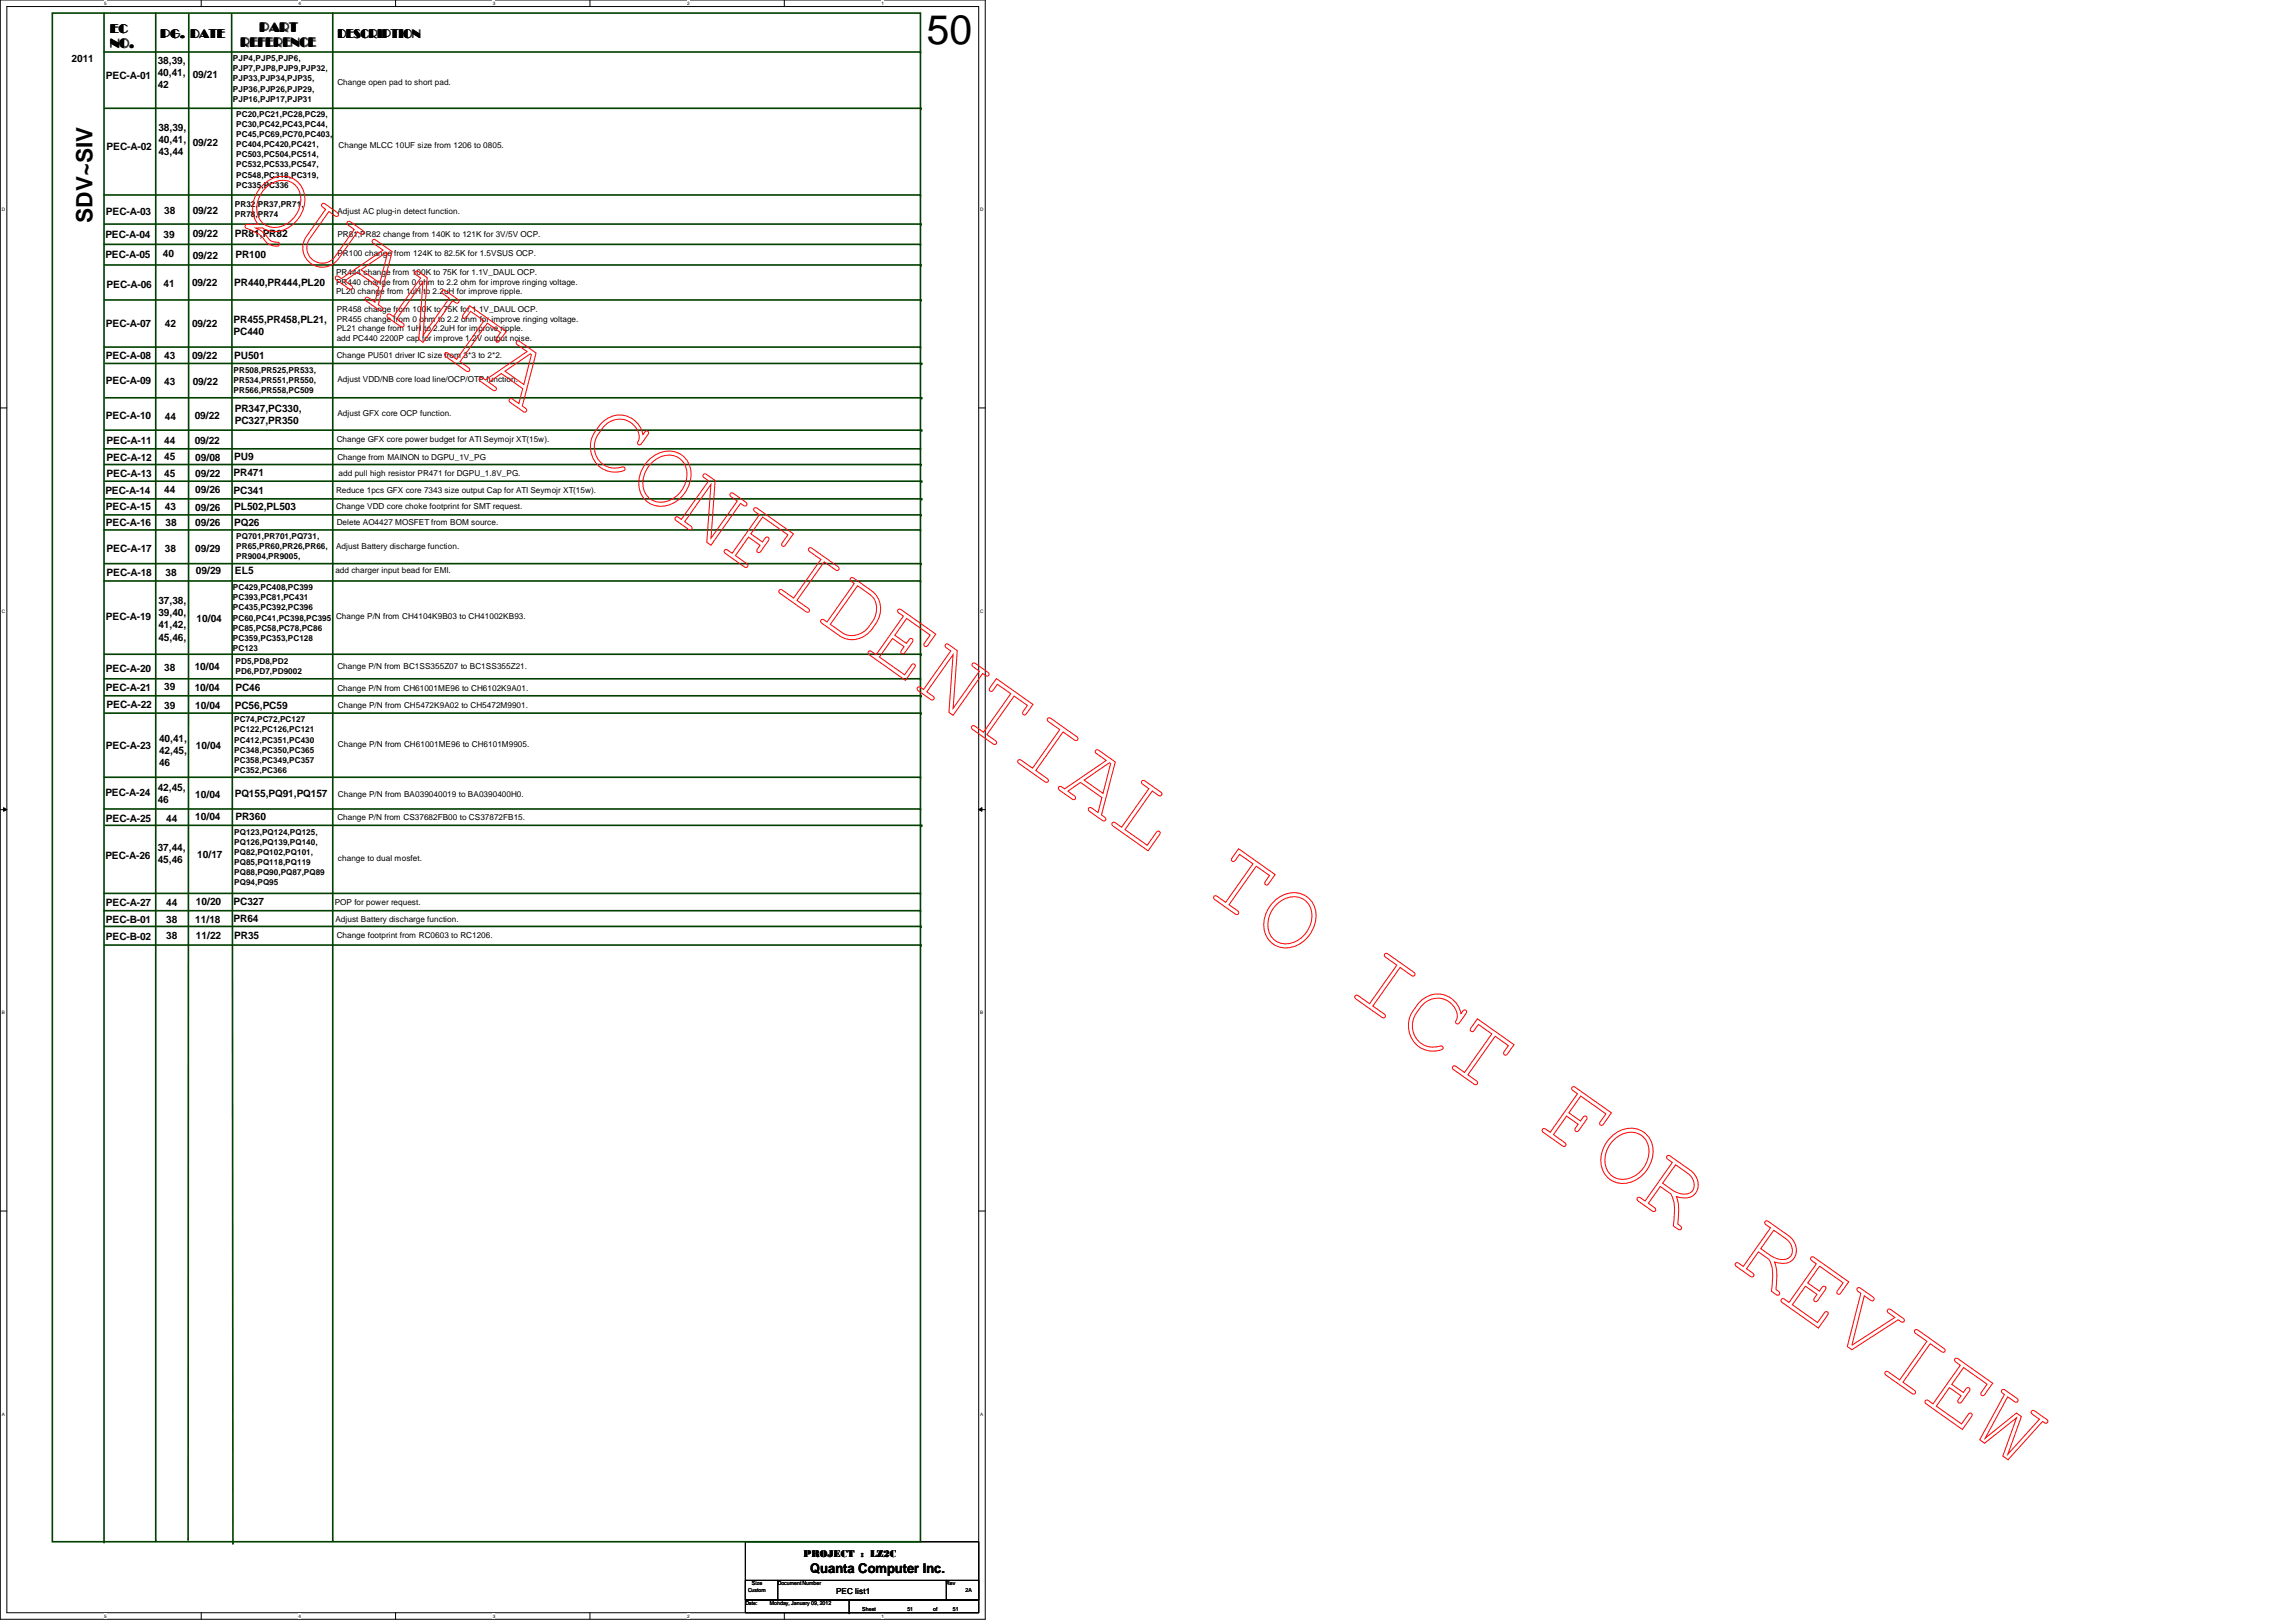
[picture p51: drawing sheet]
<svg xmlns="http://www.w3.org/2000/svg" width="297mm" height="210mm" viewBox="0 0 297 210" stroke-linecap="round" stroke-linejoin="round" font-family="sans-serif">
<defs><g id="words">
<text font-size="5.3" x="119.9" y="5.6">50</text>
<text font-size="2.9" x="12" y="28.8" transform="rotate(-90 12 28.8)">SDV~SIV</text>
<g font-size="1.7">
<text x="14.3" y="4.2">EC</text>
<text x="20.8" y="4.9">PG. DATE</text>
<text x="31.2" y="6">REFERENCE</text>
<text x="33.6" y="4.1">PART</text>
<text x="43.7" y="4.9">DESCRIPTION</text>
<text x="14.3" y="6.1">NO.</text>
<text x="104.8" y="203.6">Quanta Computer Inc.</text>
</g>
<g font-size="1.3">
<text x="9.3" y="8">2011</text>
<text x="13.7" y="10.2">PEC-A-01</text>
<text x="20.4" y="8.3">38,39,</text>
<text x="20.4" y="9.9">40,41, 09/21</text>
<text x="20.4" y="11.4">42</text>
<text x="20.5" y="17">38,39,</text>
<text x="13.8" y="19.4">PEC-A-02</text>
<text x="20.5" y="18.5">40,41, 09/22</text>
<text x="20.5" y="20.1">43,44</text>
<text x="13.7" y="27.8">PEC-A-03</text>
<text x="21.2" y="27.7">38</text>
<text x="24.9" y="27.6">09/22</text>
<text x="13.6" y="30.8">PEC-A-04</text>
<text x="13.6" y="33.4">PEC-A-05</text>
<text x="21.1" y="33.3">40</text>
<text x="21.2" y="30.8">39</text>
<text x="24.9" y="30.6">09/22</text>
<text x="24.9" y="33.5">09/22</text>
<text x="30.4" y="30.6">PR81,PR82</text>
<text x="30.5" y="33.4">PR100</text>
<text x="13.8" y="37.2">PEC-A-06</text>
<text x="21.2" y="37.1">41</text>
<text x="24.8" y="37">09/22</text>
<text x="30.2" y="41.7">PR455,PR458,PL21,</text>
<text x="30.3" y="37">PR440,PR444,PL20</text>
<text x="13.7" y="46.4">PEC-A-08</text>
<text x="13.7" y="42.3">PEC-A-07</text>
<text x="21.2" y="46.4">43</text>
<text x="21.3" y="42.4">42</text>
<text x="24.8" y="46.5">09/22</text>
<text x="24.8" y="42.4">09/22</text>
<text x="30.2" y="43.3">PC440</text>
<text x="30.3" y="46.4">PU501</text>
<text x="13.7" y="49.7">PEC-A-09</text>
<text x="21.2" y="49.9">43</text>
<text x="24.9" y="49.8">09/22</text>
<text x="30.4" y="53.3">PR347,PC330,</text>
<text x="13.7" y="54.2">PEC-A-10</text>
<text x="13.8" y="57.5">PEC-A-11</text>
<text x="13.8" y="59.6">PEC-A-12</text>
<text x="21.2" y="59.6">45</text>
<text x="21.2" y="57.5">44</text>
<text x="21.3" y="54.3">44</text>
<text x="25.2" y="54.2">09/22</text>
<text x="25.2" y="57.5">09/22</text>
<text x="25.3" y="59.6">09/08</text>
<text x="30.3" y="59.6">PU9</text>
<text x="30.4" y="54.9">PC327,PR350</text>
<text x="13.6" y="63.9">PEC-A-14</text>
<text x="13.8" y="61.8">PEC-A-13</text>
<text x="21.2" y="63.8">44</text>
<text x="21.2" y="61.8">45</text>
<text x="25.3" y="63.8">09/26</text>
<text x="25.3" y="61.7">09/22</text>
<text x="30.2" y="63.9">PC341</text>
<text x="30.2" y="61.6">PR471</text>
<text x="13.7" y="66">PEC-A-15</text>
<text x="13.7" y="68.1">PEC-A-16</text>
<text x="13.8" y="71.4">PEC-A-17</text>
<text x="21.3" y="71.5">38</text>
<text x="21.3" y="66">43</text>
<text x="21.4" y="68.1">38</text>
<text x="25.3" y="66.1">09/26</text>
<text x="25.3" y="68">09/26</text>
<text x="25.3" y="71.4">09/29</text>
<text x="30.3" y="66">PL502,PL503</text>
<text x="30.3" y="68.1">PQ26</text>
<text x="13.8" y="74.5">PEC-A-18</text>
<text x="21.4" y="74.5">38</text>
<text x="25.4" y="74.3">09/29</text>
<text x="30.4" y="74.3">EL5</text>
<text x="13.7" y="80.2">PEC-A-19</text>
<text x="20.5" y="78.2">37,38,</text>
<text x="20.5" y="79.8">39,40,</text>
<text x="20.5" y="81.3">41,42,</text>
<text x="20.5" y="82.9">45,46,</text>
<text x="25.4" y="80.4">10/04</text>
<text x="13.7" y="86.9">PEC-A-20</text>
<text x="13.7" y="89.4">PEC-A-21</text>
<text x="21.2" y="89.3">39</text>
<text x="21.2" y="86.8">38</text>
<text x="25.2" y="86.7">10/04</text>
<text x="25.2" y="89.4">10/04</text>
<text x="30.5" y="89.4">PC46</text>
<text x="13.8" y="91.6">PEC-A-22</text>
<text x="20.6" y="96">40,41,</text>
<text x="21.2" y="91.7">39</text>
<text x="25.3" y="91.8">10/04</text>
<text x="30.4" y="91.7">PC56,PC59</text>
<text x="13.7" y="96.9">PEC-A-23</text>
<text x="20.6" y="97.5">42,45,</text>
<text x="20.6" y="99.1">46</text>
<text x="25.4" y="96.9">10/04</text>
<text x="13.6" y="103">PEC-A-24</text>
<text x="13.7" y="106.3">PEC-A-25</text>
<text x="20.4" y="102.4">42,45,</text>
<text x="20.4" y="104">46</text>
<text x="21.5" y="106.3">44</text>
<text x="25.3" y="103.3">10/04</text>
<text x="25.3" y="106.2">10/04</text>
<text x="30.4" y="103.2">PQ155,PQ91,PQ157</text>
<text x="30.5" y="106.1">PR360</text>
<text x="13.6" y="111.1">PEC-A-26</text>
<text x="20.4" y="110.1">37,44,</text>
<text x="20.4" y="111.7">45,46</text>
<text x="25.5" y="111">10/17</text>
<text x="13.7" y="117.3">PEC-A-27</text>
<text x="13.7" y="119.4">PEC-B-01</text>
<text x="21.5" y="117.3">44</text>
<text x="21.5" y="119.4">38</text>
<text x="25.3" y="119.5">11/18</text>
<text x="25.4" y="117.2">10/20</text>
<text x="30.2" y="119.3">PR64</text>
<text x="30.2" y="117.2">PC327</text>
<text x="13.7" y="121.7">PEC-B-02</text>
<text x="21.5" y="121.5">38</text>
<text x="25.4" y="121.5">11/22</text>
<text x="30.3" y="121.5">PR35</text>
<text x="104" y="201.5">PROJECT : LZ2C</text>
</g>
<g font-size="1.1">
<text x="30.1" y="7.9">PJP4,PJP5,PJP6,</text>
<text x="30.1" y="9.2">PJP7,PJP8,PJP9,PJP32,</text>
<text x="30.1" y="10.5">PJP33,PJP34,PJP35,</text>
<text x="30.1" y="11.9">PJP36,PJP26,PJP29,</text>
<text x="43.6" y="11">Change open pad to short pad.</text>
<text x="30.1" y="13.2">PJP16,PJP17,PJP31</text>
<text x="30.6" y="15.1">PC20,PC21,PC28,PC29,</text>
<text x="30.6" y="16.4">PC30,PC42,PC43,PC44,</text>
<text x="30.6" y="17.7">PC45,PC69,PC70,PC403,</text>
<text x="30.6" y="19.1">PC404,PC420,PC421,</text>
<text x="30.6" y="20.4">PC503,PC504,PC514,</text>
<text x="30.6" y="21.7">PC532,PC533,PC547,</text>
<text x="30.6" y="23">PC548,PC318,PC319,</text>
<text x="43.8" y="19.2">Change MLCC 10UF size from 1206 to 0805.</text>
<text x="30.4" y="26.8">PR32,PR37,PR71,</text>
<text x="30.4" y="28.1">PR78,PR74</text>
<text x="30.6" y="24.3">PC335,PC336</text>
<text x="43.6" y="27.6">Adjust AC plug-in detect function.</text>
<text x="43.5" y="35.6">PR444 change from 100K to 75K for 1.1V_DAUL OCP.</text>
<text x="43.6" y="30.6">PR81,PR82 change from 140K to 121K for 3V/5V OCP.</text>
<text x="43.6" y="33.2">PR100 change from 124K to 82.5K for 1.5VSUS OCP.</text>
<text x="43.5" y="36.8">PR440 change from 0 ohm to 2.2 ohm for improve ringing voltage.</text>
<text x="43.5" y="38.1">PL20 change from 1uH to 2.2uH for improve ripple.</text>
<text x="43.6" y="40.4">PR458 change from 100K to 75K for 1.1V_DAUL OCP.</text>
<text x="43.6" y="41.6">PR455 change from 0 ohm to 2.2 ohm for improve ringing voltage.</text>
<text x="43.6" y="42.8">PL21 change from 1uH to 2.2uH for improve ripple.</text>
<text x="43.6" y="44.1">add PC440 2200P cap for improve 1.2V output noise.</text>
<text x="43.6" y="46.3">Change PU501 driver IC size from 3*3 to 2*2.</text>
<text x="30.2" y="48.2">PR508,PR525,PR533,</text>
<text x="30.2" y="49.5">PR534,PR551,PR550,</text>
<text x="30.2" y="50.8">PR566,PR558,PC509</text>
<text x="43.6" y="49.4">Adjust VDD/NB core load line/OCP/OTP function.</text>
<text x="43.6" y="53.8">Adjust GFX core OCP function.</text>
<text x="43.6" y="57.2">Change GFX core power budget for ATI Seymojr XT(15w).</text>
<text x="43.6" y="59.5">Change from MAINON to DGPU_1V_PG</text>
<text x="43.5" y="63.8">Reduce 1pcs GFX core 7343 size output Cap for ATI Seymojr XT(15w).</text>
<text x="43.5" y="65.9">Change VDD core choke footprint for SMT request.</text>
<text x="43.8" y="61.6">add pull high resistor PR471 for DGPU_1.8V_PG.</text>
<text x="30.6" y="69.8">PQ701,PR701,PQ731,</text>
<text x="30.6" y="71.1">PR65,PR60,PR26,PR66,</text>
<text x="43.5" y="71">Adjust Battery discharge function.</text>
<text x="43.6" y="67.9">Delete AO4427 MOSFET from BOM source.</text>
<text x="30.1" y="76.4">PC429,PC408,PC399</text>
<text x="30.1" y="77.7">PC393,PC81,PC431</text>
<text x="30.6" y="72.4">PR9004,PR9005,</text>
<text x="43.4" y="74.2">add charger input bead for EMI.</text>
<text x="30.1" y="79">PC435,PC392,PC396</text>
<text x="30.1" y="80.3">PC60,PC41,PC398,PC395</text>
<text x="30.1" y="81.6">PC85,PC58,PC78,PC86</text>
<text x="30.1" y="82.9">PC359,PC353,PC128</text>
<text x="43.5" y="80.1">Change P/N from CH4104K9B03 to CH41002KB93.</text>
<text x="30.1" y="84.2">PC123</text>
<text x="30.5" y="85.9">PD5,PD8,PD2</text>
<text x="30.5" y="87.2">PD6,PD7,PD9002</text>
<text x="43.6" y="86.6">Change P/N from BC1SS355Z07 to BC1SS355Z21.</text>
<text x="43.6" y="89.4">Change P/N from CH61001ME96 to CH6102K9A01.</text>
<text x="30.3" y="93.5">PC74,PC72,PC127</text>
<text x="30.3" y="94.8">PC122,PC126,PC121</text>
<text x="43.7" y="91.6">Change P/N from CH5472K9A02 to CH5472M9901.</text>
<text x="30.3" y="96.1">PC412,PC351,PC430</text>
<text x="30.3" y="97.4">PC348,PC350,PC365</text>
<text x="30.3" y="98.7">PC358,PC349,PC357</text>
<text x="30.3" y="100">PC352,PC366</text>
<text x="43.7" y="96.7">Change P/N from CH61001ME96 to CH6101M9905.</text>
<text x="30.3" y="108">PQ123,PQ124,PQ125,</text>
<text x="43.6" y="106.1">Change P/N from CS37682FB00 to CS37872FB15.</text>
<text x="43.7" y="103.2">Change P/N from BA039040019 to BA0390400H0.</text>
<text x="30.3" y="109.3">PQ126,PQ139,PQ140,</text>
<text x="30.3" y="110.6">PQ82,PQ102,PQ101,</text>
<text x="30.3" y="111.9">PQ85,PQ118,PQ119</text>
<text x="30.3" y="113.2">PQ88,PQ90,PQ87,PQ89</text>
<text x="43.7" y="111.4">change to dual mosfet.</text>
<text x="30.3" y="114.6">PQ94,PQ95</text>
<text x="43.3" y="117.1">POP for power request.</text>
<text x="43.4" y="119.3">Adjust Battery discharge function.</text>
<text x="43.6" y="121.3">Change footprint from RC0603 to RC1206.</text>
<text x="108.2" y="206.3">PEC list1</text>
</g>
<g font-size=".7">
<text x="96.4" y="207.7">Date:</text>
<text x="96.8" y="206">Custom</text>
<text x="97.3" y="205.1">Size</text>
<text x="99.6" y="207.7">Monday, January 09, 2012</text>
<text x="100.6" y="205.1">Document Number</text>
<text x="111.5" y="208.5">Sheet</text>
<text x="117.4" y="208.5">51</text>
<text x="120.7" y="208.5">of</text>
<text x="122.4" y="205.1">Rev</text>
<text x="123.3" y="208.5">51</text>
<text x="124.9" y="206">2A</text>
</g>
<g font-size=".6">
<text x="13.5" y=".6">5</text>
<text x="38.6" y=".6">4</text>
<text x="63.8" y=".6">3</text>
<text x="88.9" y=".6">2</text>
<text x="114" y=".6">1</text>
<text x=".3" y="27.3">D</text>
<text x="126.8" y="27.3">D</text>
<text x=".3" y="79.3">C</text>
<text x="126.8" y="79.3">C</text>
<text x=".3" y="131.3">B</text>
<text x="126.8" y="131.3">B</text>
<text x=".3" y="183.2">A</text>
<text x="126.8" y="183.2">A</text>
<text x="13.5" y="209.3">5</text>
<text x="38.6" y="209.3">4</text>
<text x="63.8" y="209.3">3</text>
<text x="88.9" y="209.3">2</text>
<text x="114" y="209.3">1</text>
</g>
</g></defs>
<path d="M0 0h127.5v209.6h-127.5zM.9 .8h125.7v207.9h-125.7z" fill="none" stroke="#000" stroke-width=".13"/>
<g fill="#fff">
<path d="M13.5 .1h.3v.7h-.3z"/>
<path d="M13.5 208.8h.3v.7h-.3z"/>
</g>
<path d="M26 0v.8M26 208.7v.9" fill="none" stroke="#000" stroke-width=".13"/>
<g fill="#fff">
<path d="M38.6 .1h.3v.7h-.3z"/>
<path d="M38.6 208.8h.3v.7h-.3z"/>
</g>
<path d="M51.2 0v.8M51.2 208.7v.9" fill="none" stroke="#000" stroke-width=".13"/>
<g fill="#fff">
<path d="M63.8 .1h.2v.7h-.2z"/>
<path d="M63.8 208.8h.2v.7h-.2z"/>
</g>
<path d="M76.3 0v.8M76.3 208.7v.9" fill="none" stroke="#000" stroke-width=".13"/>
<g fill="#fff">
<path d="M88.9 .1h.3v.7h-.3z"/>
<path d="M88.9 208.8h.3v.7h-.3z"/>
</g>
<path d="M101.5 0v.8M101.5 208.7v.9" fill="none" stroke="#000" stroke-width=".13"/>
<g fill="#fff">
<path d="M114 .1h.3v.7h-.3z"/>
<path d="M114 208.8h.3v.7h-.3z"/>
<path d="M.3 26.8h.3v.7h-.3z"/>
<path d="M126.8 26.8h.4v.7h-.4z"/>
<path d="M.3 78.7h.3v.7h-.3z"/>
<path d="M126.8 78.7h.4v.7h-.4z"/>
</g>
<path d="M0 52.8h.9M126.6 52.8h.9" fill="none" stroke="#000" stroke-width=".13"/>
<g fill="#fff">
<path d="M.3 130.7h.3v.7h-.3z"/>
<path d="M126.8 130.7h.4v.7h-.4z"/>
</g>
<path d="M0 104.8h.9M.5 104.5l.4 .3-.4 .2zM126.6 104.8l.4-.3v.5zM126.6 104.8h.9" fill="none" stroke="#000" stroke-width=".13"/>
<path d="M.5 104.5l.4 .3-.4 .2zM126.6 104.8l.4-.3v.5z" fill="#000"/>
<g fill="#fff">
<path d="M.3 182.7h.3v.6h-.3z"/>
<path d="M126.8 182.7h.4v.6h-.4z"/>
</g>
<path d="M0 156.7h.9M126.6 156.7h.9M96.4 199.5h30.2v7.6h-30.2zM96.4 207.1h30.2v1.6h-30.2zM96.4 204.5h30.2v2.6h-30.2zM100.6 207.1h.1M100.6 204.5v2.6M109.9 208.7h.1M109.9 207.1v1.6M122.4 204.5h.1M122.4 204.5v2.6" fill="none" stroke="#000" stroke-width=".13"/>
<g fill="none" stroke="#004000" stroke-width=".21">
<path d="M6.8 1.7h112.3v197.8h-112.3zM13.5 6.7h105.6M13.5 1.7v197.8M13.5 14h105.7M20.1 1.7v197.6M24.4 1.9l-.1 197.3M30 1.9l.1 197.8M43 1.7v197.6M119.1 6.7h.1M119.2 14h.1M13.5 25.2h105.6M13.5 31.6h105.6"/>
<path d="M13.5 38.8h105.7M13.5 34.3h105.7M13.5 29h105.7M119.1 25.2h.1M119.1 31.6h.1M119.2 38.8h.1M119.2 34.3h.1M119.2 29h.1M13.5 44.9h105.6M13.5 58.1h105.6M13.6 51.5h105.6M13.6 47h105.6"/>
<path d="M13.6 55.7h105.6M119.1 44.9h.1M119.1 58.1h.1M119.2 51.5h.1M119.2 47h.1M119.2 55.7h.1M13.5 68.6h105.6M13.5 75.2h105.6M13.5 60.1h105.7M13.5 66.6h105.7M13.5 72.9h105.7M13.6 62.3h105.6"/>
<path d="M13.6 64.6h105.6M119.1 68.6h.1M119.1 75.2h.1M119.2 60.1h.1M119.2 66.6h.1M119.2 72.9h.1M119.2 62.3h.1M119.2 64.6h.1M13.5 87.8h105.6M13.5 90h105.7M13.5 92.3h105.7M13.5 84.7h105.7"/>
<path d="M119.1 87.8h.1M119.2 90h.1M119.2 92.3h.1M119.2 84.7h.1M13.5 104.7h105.6M13.5 100.6h105.6M13.5 115.6h105.6M13.5 117.9h105.6M13.5 119.9h105.7M13.6 106.8h105.6M119.1 104.7h.1M119.1 100.6h.1"/>
<path d="M119.1 115.6h.1M119.1 117.9h.1M119.2 119.9h.1M119.2 106.8h.1M13.5 122.3h105.7M119.2 122.3h.1M13.5 199.5h.1M20.1 199.3h.1M24.3 199.2h.1M30.1 199.7h.1M43 199.3h.1"/>
</g>
<g fill="none" stroke="#f00" stroke-width=".13">
<path d="M34 24a3.1 3.1 0 0 1 5.1 .3 4.1 4.1 0 0 1-4 5.6l-.6-.1-.6-.3h-.8a4.3 4.3 0 0 1 1.9 1.6l.5 .2 .5 .1a.26 .26 0 0 1 .1 .4 1.82 1.82 0 0 1-2.1-1.1 6.2 6.2 0 0 0-2.2-1.2l-.1-.2 .2-.2 1.5-.1a3.8 3.8 0 0 1 .6-5zM34.4 24.3a2.72 2.72 0 0 1 4-.1 3.5 3.5 0 0 1-1.8 5 2.35 2.35 0 0 1-3.4-2.3 3.8 3.8 0 0 1 1.2-2.6zM41.6 26.4l.2-.1 .3 .1 1.5 1.1 .2 .3-.2 .2h-.1l-.9-.6-2.5 3.5a2.01 2.01 0 0 0 .4 2.8 2.01 2.01 0 0 0 2.9-.5l2.4-3.5-.9-.7v-.1l.1-.3 .4 .1 1.6 1.2a.26 .26 0 0 1-.2 .4l-.5-.3-2.5 3.5a2.53 2.53 0 0 1-3.6 .6 2.53 2.53 0 0 1-.6-3.5l2.5-3.5-.5-.4zM43.4 35.8l.3-.1 .5 .3 5.4-3.6-1.4-1a.26 .26 0 0 1 0-.3 .26 .26 0 0 1 .2-.1l2.3 1.6-1.8 6.8 .6 .4a.25 .25 0 0 1 0 .3 .25 .25 0 0 1-.3 .1l-1.8-1.2-.2-.3 .2-.2h.1l1 .6 .5-1.9-2.8-2-1.6 1.1 1 .8v.1l-.2 .2h-.3l-1.5-1.2-.2-.2zM46.7 34.9l3.3-2.2 .1 .1-1 3.8zM53.7 35.2l.1-.1 .4 .1 1.1 .7-.6 7.5 3.4-4.8-.9-.7v-.3l.3-.1 .2 .1 1.5 1.1 .2 .3-.2 .2h-.1l-.5-.3-3.9 5.4-.5-.4 .5-7.4-3.4 4.8 .9 .7v.2l-.1 .1-.3-.1-1.6-1.1-.1-.2 .1-.3h.2l.5 .4 3.5-5-.7-.5zM60.8 39.6l4.7 3.3-1 1.3h-.3l-.1-.2 .7-1-1.8-1.2-3.5 5 1.2 .9v.3l-.2 .1-2.8-1.9-.2-.3 .2-.3h.1l1.3 .9 3.5-5-1.7-1.2-.7 .9h-.3l-.1-.3 .1-.2zM62 48.9h.3l.5 .3 5.4-3.7-1.4-1a.26 .26 0 0 1 0-.3 .26 .26 0 0 1 .3-.1l2.3 1.6-1.8 6.8 .5 .5a.25 .25 0 0 1 0 .2 .25 .25 0 0 1-.3 .1l-1.8-1.2-.1-.3 .1-.2h.2l.9 .6 .5-1.9-2.7-2-1.7 1.2 1 .7v.1l-.1 .3-.4-.1-1.5-1.1-.2-.3zM65.3 48l3.3-2.2 .2 .1-1 3.9zM77.8 54.7a3.1 3.1 0 0 1 3.2-.9 3.1 3.1 0 0 1 2.2 2.4l.3-.4h.2l.2 .1-.1 .3-.8 1.2-.3 .2-.2-.2a2.07 2.07 0 0 0-.9-2.7 2.64 2.64 0 0 0-3.7 .7 3.2 3.2 0 0 0-.7 3.8 2.75 2.75 0 0 0 3.4 1.2l.3 .2-.1 .2a3.2 3.2 0 0 1-3.3-.5 3.2 3.2 0 0 1-1.1-3.2 5.8 5.8 0 0 1 1.4-2.4zM83.9 59.5a3.2 3.2 0 0 1 5.1 .3 4.1 4.1 0 0 1-4 5.7 3 3 0 0 1-2.2-4l.6-1.4zM84.3 59.9a2.72 2.72 0 0 1 4-.2 3.5 3.5 0 0 1-1.8 5.1 2.35 2.35 0 0 1-3.3-2.4 3.8 3.8 0 0 1 1.1-2.5z"/>
<path d="M91 61.4l.1-.1 .3 .1 1.1 .8-.5 7.4 3.4-4.8-.9-.6v-.3l.2-.1 .2 .1 1.6 1.1 .1 .2-.1 .3h-.2l-.5-.4-3.8 5.5-.6-.4 .6-7.5-3.4 4.8 .9 .7v.3l-.1 .1-.4-.1-1.5-1.1-.2-.3 .2-.2h.1l.6 .3 3.5-5-.7-.5zM97.5 65.8l.2-.1 .3 .1 4.6 3.3-1 1.4-.2 .2h-.2l-.1-.3 .8-1.2-3.2-2.3-1.6 2.2 1.5 1 .5-.6a.26 .26 0 0 1 .3 0 .26 .26 0 0 1 .1 .3l-1.2 1.7a.26 .26 0 0 1-.3 0 .26 .26 0 0 1-.1-.3l.4-.6-1.5-1.1-1.7 2.4 1.6 1.2 .1 .1-.2 .2-.3-.1-2.4-1.7-.2-.2 .1-.3h.2l.7 .5 3.5-5-.7-.5zM104.6 71l.1-.1 .4 .1 3.3 2.3 .2 .3-.2 .2h-.2l-1.6-1.1-3.5 5 1.6 1.2v.2l-.3 .1-3.5-2.4-.1-.3 .1-.2h.2l1.6 1.1 3.5-5-1.4-1-.2-.3zM110 74.9l.3-.2 .2 .1 2.2 1.6a3 3 0 0 1 .6 4.4 3.4 3.4 0 0 1-4.1 1.8l-.6-.3-2.3-1.6-.1-.3 .1-.2h.2l.5 .3 3.5-5-.5-.4zM110.9 75.8l1.5 1.1a2.49 2.49 0 0 1 .5 3.5 2.98 2.98 0 0 1-3.5 1.7l-2-1.3zM116.2 78.9l.1-.1 .3 .1 4.5 3.2-1.1 1.4-.2 .2-.2-.1-.1-.2 .8-1.2-3-2.2-1.5 2.2 1.5 1.1 .4-.6 .2-.1 .2 .2-.1 .3-.9 1.4-.3 .1-.2-.1v-.3l.4-.5-1.5-1.1-1.7 2.4 3.2 2.3 1-1.3h.3l.1 .1-.1 .3-1.2 1.6-4.6-3.2-.2-.3 .2-.3h.1l.7 .5 3.6-5-.7-.5zM122.3 83.4l.1-.1 .3 .1 1.1 .8-.5 7.5 3.4-4.8-.9-.7v-.3l.3-.1 .1 .1 1.6 1.1 .2 .3-.2 .2h-.1l-.6-.3-3.8 5.4-.5-.4 .5-7.5-3.4 4.8 .9 .7v.3l-.1 .1-.3-.1-1.6-1.1-.2-.3 .2-.2h.2l.5 .3 3.5-5-.7-.5zM128.9 87.8l4.7 3.4-.9 1.3h-.3l-.1-.3 .6-.9-1.7-1.2-3.5 5 1.2 .9v.2l-.3 .1-2.7-1.9-.2-.3 .1-.2h.2l1.2 .9 3.6-5-1.8-1.3-.6 .9h-.3l-.1-.2 .1-.2zM135.5 93l.2-.1 .3 .1 3.3 2.3 .2 .3-.2 .2h-.1l-1.7-1.1-3.5 5 1.6 1.2v.2l-.3 .1-3.5-2.4-.1-.3 .1-.2h.2l1.6 1.1 3.5-5-1.4-1-.2-.3zM137 101.9l.2-.1 .5 .3 5.4-3.7-1.4-1a.26 .26 0 0 1 0-.3 .26 .26 0 0 1 .3-.1l2.3 1.6-1.8 6.9 .5 .4a.25 .25 0 0 1 0 .2 .25 .25 0 0 1-.2 .1l-1.8-1.2-.2-.3 .2-.2h.1l1 .6 .5-1.9-2.8-1.9-1.6 1.1 .9 .7 .1 .1-.2 .3-.3-.1-1.6-1.1-.2-.3zM140.3 101l3.2-2.3 .2 .1-1 3.9zM147.7 101.1l.3-.1 .1 .1 2.2 1.5a.26 .26 0 0 1 0 .3 .26 .26 0 0 1-.3 .1l-.9-.6-3.6 5 2.9 2 1.2-1.7 .3-.2 .1 .1 .1 .1-.1 .3-1.5 2.1-4.5-3.2-.2-.3 .2-.2h.1l1 .6 3.5-4.9-.9-.7z"/>
<path d="M160.2 109.8l4.8 3.4-1 1.3h-.3l-.1-.3 .6-.9-1.7-1.2-3.5 5 1.2 .9v.2l-.2 .2-2.8-2-.2-.2 .2-.3h.1l1.3 .9 3.5-5-1.7-1.2-.7 .9-.3-.1-.1-.2 .1-.2zM164.8 116.7a3.2 3.2 0 0 1 5.1 .3 4.1 4.1 0 0 1-4 5.6 3 3 0 0 1-2.3-4l.7-1.3zM165.2 117a2.72 2.72 0 0 1 4-.1 3.5 3.5 0 0 1-1.8 5 2.35 2.35 0 0 1-3.4-2.3 3.8 3.8 0 0 1 1.2-2.6zM179.1 123.5l.2-.1 .3 .1 3.3 2.3 .2 .3-.2 .2h-.1l-1.7-1.1-3.5 5 1.6 1.1v.3l-.3 .1-3.5-2.4-.1-.3 .1-.2h.2l1.6 1.1 3.5-5-1.4-1-.2-.3zM183.7 129.7a3.1 3.1 0 0 1 3.1-1 3.1 3.1 0 0 1 2.2 2.5l.4-.5h.1l.2 .2v.3l-.9 1.1-.2 .2-.3-.1a2.07 2.07 0 0 0-.9-2.8 2.64 2.64 0 0 0-3.6 .8 3.2 3.2 0 0 0-.8 3.7 2.75 2.75 0 0 0 3.5 1.2l.2 .3v.1a3.2 3.2 0 0 1-3.4-.4 3.2 3.2 0 0 1-1-3.3 5.8 5.8 0 0 1 1.4-2.3zM191.1 131.8l4.8 3.4-1 1.3h-.3l-.1-.3 .6-.9-1.7-1.2-3.5 5 1.2 .9v.3l-.2 .1-2.8-2-.2-.2 .2-.3h.1l1.3 .9 3.5-5-1.7-1.2-.7 .9h-.3l-.1-.3 .1-.2zM203.4 140.7l.1-.1 .3 .1 4.7 3.3-1 1.5-.3 .1h-.1l-.1-.3 .8-1.2-3.3-2.3-1.5 2.2 1.5 1.1 .4-.6a.26 .26 0 0 1 .3 0 .26 .26 0 0 1 .1 .2l-1.2 1.7a.26 .26 0 0 1-.2 0 .26 .26 0 0 1-.1-.3l.4-.6-1.5-1.1-1.7 2.4 1.6 1.2v.1l-.2 .3-.3-.1-2.4-1.7-.2-.3 .2-.2 .1-.1 .8 .5 3.5-5-.7-.5zM208.4 147.2a3.2 3.2 0 0 1 5.1 .3 4.1 4.1 0 0 1-4 5.6 3 3 0 0 1-2.3-4l.7-1.3zM208.8 147.5a2.72 2.72 0 0 1 4-.1 3.5 3.5 0 0 1-1.8 5 2.35 2.35 0 0 1-3.4-2.4 3.8 3.8 0 0 1 1.2-2.5zM215.7 149.6l.1-.1 .3 .1 2.6 1.8a2 2 0 0 1 .1 3.5 2.76 2.76 0 0 1-1.9 0 7.2 7.2 0 0 1 .2 3.5l.4 .4 .1 .1-.2 .2h-.3l-.6-.5 .1-.9a4.9 4.9 0 0 0-.4-3.2l-1.4-1-1.5 2.2 .9 .7v.1l-.1 .3-.4-.1-1.7-1.2-.2-.3 .1-.3h.2l.7 .5 3.6-5-.7-.5zM216.8 150.7l1.6 1.2a1.71 1.71 0 0 1 .6 2.2 2.01 2.01 0 0 1-2.7-.1l-1.2-.9zM228.4 158.1l.1-.1 .3 .1 2.6 1.8a2 2 0 0 1 .1 3.4 2.76 2.76 0 0 1-1.9 0 7.2 7.2 0 0 1 .2 3.6l.4 .3 .1 .2-.2 .2-.3-.1-.6-.4 .1-.9a4.9 4.9 0 0 0-.4-3.2l-1.4-1-1.5 2.2 .9 .7v.1l-.1 .2h-.4l-1.7-1.3-.2-.3 .1-.2h.2l.7 .5 3.6-5-.7-.5z"/>
<path d="M229.5 159.2l1.6 1.1a1.71 1.71 0 0 1 .6 2.2 2.01 2.01 0 0 1-2.7-.1l-1.2-.8zM234.3 162.8l.1-.1h.3l4.5 3.2-1 1.4-.3 .2-.2-.1-.1-.2 .8-1.2-3-2.1-1.5 2.1 1.5 1.1 .4-.6 .2-.1 .2 .2-.1 .3-.9 1.4-.3 .2-.2-.2v-.3l.4-.5-1.5-1-1.7 2.3 3.2 2.3 1-1.3h.3l.1 .1-.1 .3-1.1 1.7-4.7-3.3-.2-.3 .2-.2h.1l.8 .4 3.5-4.9-.7-.6zM240.3 166.7l.1-.1 .3 .1 1.6 1.1 .2 .3-.2 .2h-.1l-1-.6-1.6 6.3 5.5-3.5-.9-.7a.25 .25 0 0 1 0-.3 .25 .25 0 0 1 .3-.1l1.7 1.2 .2 .3-.1 .1-.2 .1-.5-.3-6 3.9-.6-.4 1.7-6.9-.4-.4zM247.7 172.2l.1-.1h.3l3.4 2.4 .1 .3-.1 .2h-.2l-1.6-1.1-3.5 5 1.6 1.1v.3l-.3 .1-3.5-2.4-.2-.3 .2-.2h.2l1.6 1.1 3.5-5-1.5-1-.1-.3zM252.9 175.9l.1-.1 .3 .1 4.5 3.1-1 1.4-.3 .2h-.1l-.1-.3 .8-1.2-3.1-2.1-1.5 2.1 1.5 1.1 .5-.6h.1l.2 .1v.3l-1 1.4-.3 .2-.2-.2 .1-.3 .3-.5-1.5-1-1.7 2.4 3.3 2.3 1-1.4h.3v.1v.3l-1.2 1.7-4.7-3.3-.2-.3 .2-.2h.1l.8 .5 3.5-5-.7-.6zM259 179.9l.2-.1 .2 .1 1.5 1 .2 .3-.2 .3h-.1l-1.1-.7-2.9 5.3 4.1-3.2 .6 .4-1.7 4.9 4-4.5-1-.8a.25 .25 0 0 1 0-.3 .25 .25 0 0 1 .3-.1l1.7 1.2 .1 .1v.3l-.3 .1-.3-.3-4.5 5-.7-.5 1.8-4.9-4.1 3.3-.7-.5 3.2-5.8-.3-.3z"/>
</g>
<use href="#words"/>
</svg>
